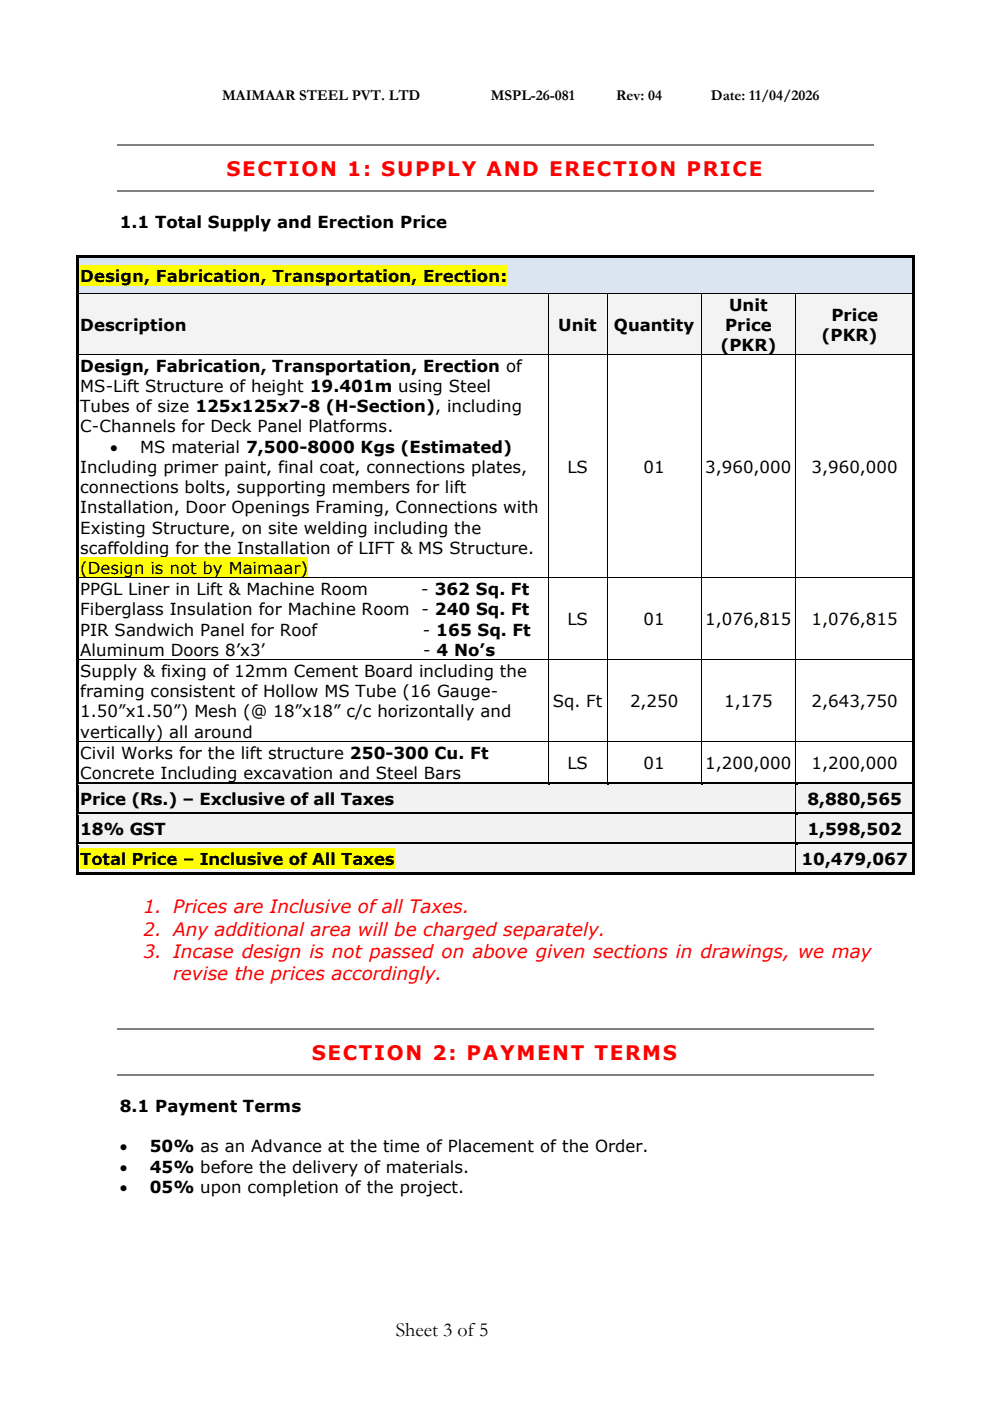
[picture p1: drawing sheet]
<svg xmlns="http://www.w3.org/2000/svg" width="210mm" height="297mm" viewBox="0 0 210 297" stroke-linecap="round" stroke-linejoin="round" font-family="sans-serif">
<defs><g id="words">
<g font-size="4.2" fill="#f00">
<text x="48" y="37.3">SECTION 1: SUPPLY AND ERECTION PRICE</text>
<text x="66.1" y="224.7">SECTION 2: PAYMENT TERMS</text>
</g>
<text font-size="4.2" x="83.9" y="283.2">Sheet 3 of5</text>
<g font-size="3.9" fill="#f00">
<text x="30.4" y="193.6">1. Prices are Inclusive of all Taxes.</text>
<text x="30.4" y="198.3">2. Any additional area will be charged separately.</text>
<text x="30.4" y="203">3. Incase design is not passed on above given sections in drawings, we may</text>
<text x="36.7" y="207.7">revise the prices accordingly.</text>
</g>
<g font-size="3.5">
<text x="25.4" y="48.4">1.1 Total Supply and Erection Price</text>
<text x="17" y="59.9">Design, Fabrication, Transportation, Erection:</text>
<text x="154.6" y="65.8">Unit</text>
<text x="17" y="70.1">Description</text>
<text x="118.3" y="70.1">Unit</text>
<text x="130.1" y="70.1">Quantity</text>
<text x="153.7" y="70.1">Price</text>
<text x="176.2" y="68">Price</text>
<text x="152.7" y="74.4">(PKR)</text>
<text x="174.1" y="72.3">(PKR)</text>
<text x="17" y="78.8">Design, Fabrication, Transportation, Erection of</text>
<text x="17" y="83.1">MS-Lift Structure of height 19.401m using Steel</text>
<text x="17" y="87.4">Tubes of size 125x125x7-8 (H-Section), including</text>
<text x="17" y="91.7">C-Channels for Deck Panel Platforms.</text>
<text x="23.4" y="95.9">•</text>
<text x="29.7" y="95.9">MS material 7,500-8000 Kgs (Estimated)</text>
<text x="17" y="100.2">Including primer paint, final coat, connections plates,</text>
<text x="120.3" y="100.2">LS</text>
<text x="136.4" y="100.2">01</text>
<text x="149.5" y="100.2">3,960,000</text>
<text x="172" y="100.2">3,960,000</text>
<text x="17" y="104.5">connections bolts, supporting members for lift</text>
<text x="17" y="108.8">Installation, Door Openings Framing, Connections with</text>
<text x="17" y="113.1">Existing Structure, on site welding including the</text>
<text x="17" y="117.4">scaffolding for the Installation of LIFT &amp; MS Structure.</text>
<text x="17" y="121.7">(Design is not by Maimaar)</text>
<text x="17" y="126.1">PPGL Liner in Lift &amp; Machine Room</text>
<text x="17" y="130.4">Fiberglass Insulation for Machine Room</text>
<text x="89.3" y="126.1">- 362 Sq. Ft</text>
<text x="89.3" y="130.4">- 240 Sq. Ft</text>
<text x="17" y="134.7">PIR Sandwich Panel for Roof</text>
<text x="89.6" y="134.7">- 165 Sq. Ft</text>
<text x="120.3" y="132.6">LS</text>
<text x="136.4" y="132.6">01</text>
<text x="149.5" y="132.6">1,076,815</text>
<text x="172" y="132.6">1,076,815</text>
<text x="17" y="139">Aluminum Doors 8’x3’</text>
<text x="17" y="143.5">Supply &amp; fixing of 12mm Cement Board including the</text>
<text x="89.7" y="139">- 4 No’s</text>
<text x="17" y="147.8">framing consistent of Hollow MS Tube (16 Gauge-</text>
<text x="117.2" y="149.9">Sq. Ft</text>
<text x="133.5" y="149.9">2,250</text>
<text x="153.5" y="149.9">1,175</text>
<text x="172" y="149.9">2,643,750</text>
<text x="17" y="152">1.50”x1.50”) Mesh (@ 18”x18” c/c horizontally and</text>
<text x="17" y="156.3">vertically) all around</text>
<text x="17" y="160.8">Civil Works for the lift structure 250-300 Cu. Ft</text>
<text x="17" y="165.1">Concrete Including excavation and Steel Bars</text>
<text x="120.3" y="163">LS</text>
<text x="136.4" y="163">01</text>
<text x="149.5" y="163">1,200,000</text>
<text x="172" y="163">1,200,000</text>
<text x="17" y="170.7">Price (Rs.) – Exclusive of all Taxes</text>
<text x="171.1" y="170.7">8,880,565</text>
<text x="17" y="177">18% GST</text>
<text x="171.1" y="177">1,598,502</text>
<text x="17" y="183.4">Total Price – Inclusive of All Taxes</text>
<text x="169.9" y="183.4">10,479,067</text>
<text x="25.4" y="235.7">8.1 Payment Terms</text>
<text x="25.4" y="244.3">•</text>
<text x="31.8" y="244.3">50% as an Advance at the time of Placement of the Order.</text>
<text x="25.4" y="248.6">•</text>
<text x="31.8" y="248.6">45% before the delivery of materials.</text>
<text x="25.4" y="252.8">•</text>
<text x="31.8" y="252.8">05% upon completion of the project.</text>
</g>
<g font-size="3.2">
<text x="47.1" y="21.3">MAIMAAR STEEL PVT. LTD</text>
<text x="104" y="21.3">MSPL-26-081</text>
<text x="130.6" y="21.3">Rev: 04</text>
<text x="150.7" y="21.3">Date: 11/04/2026</text>
</g>
</g></defs>
<path d="M24.9 30.8h160.3M24.9 40.4h160.3" fill="none" stroke="#808080" stroke-width=".25"/>
<g fill="#dbe5f1">
<path d="M16.7 54.7h176.8v7.5h-176.8z" fill-rule="evenodd"/>
<path d="M17 56.3h176.1v4.3h-176.1z" fill-rule="evenodd"/>
</g>
<path d="M17 56.3h90.5v4.3h-90.5z" fill-rule="evenodd" fill="#ff0"/>
<g fill="#000">
<path d="M16.1 54.2h.5v.5h-.5z" fill-rule="evenodd"/>
<path d="M16.1 54.2h.5v.5h-.5z" fill-rule="evenodd"/>
<path d="M16.6 54.2h176.9v.5h-176.9z" fill-rule="evenodd"/>
<path d="M193.5 54.2h.5v.5h-.5z" fill-rule="evenodd"/>
<path d="M193.5 54.2h.5v.5h-.5z" fill-rule="evenodd"/>
<path d="M16.1 54.7h.5v7.5h-.5z" fill-rule="evenodd"/>
<path d="M193.5 54.7h.5v7.5h-.5z" fill-rule="evenodd"/>
</g>
<path d="M16.6 54.7h176.9" fill="none" stroke="#dbe5f1" stroke-width=".21"/>
<g fill="#f3f3f3">
<path d="M16.7 62.3h99.4v12.8h-99.4z" fill-rule="evenodd"/>
<path d="M17 66.6h98.6v4.3h-98.6z" fill-rule="evenodd"/>
<path d="M116.2 62.3h12.4v12.8h-12.4z" fill-rule="evenodd"/>
<path d="M116.8 66.6h11.2v4.3h-11.2z" fill-rule="evenodd"/>
<path d="M128.7 62.3h20v12.8h-20z" fill-rule="evenodd"/>
<path d="M129.3 66.6h18.7v4.3h-18.7z" fill-rule="evenodd"/>
<path d="M148.7 62.3h19.9v12.8h-19.9z" fill-rule="evenodd"/>
<path d="M149.3 62.3h18.8v4.3h-18.8z" fill-rule="evenodd"/>
<path d="M149.3 66.6h18.8v4.3h-18.8z" fill-rule="evenodd"/>
<path d="M149.3 70.9h18.8v4.2h-18.8z" fill-rule="evenodd"/>
<path d="M168.7 62.3h24.8v12.8h-24.8z" fill-rule="evenodd"/>
<path d="M169.3 64.4h23.8v4.3h-23.8z" fill-rule="evenodd"/>
<path d="M169.3 68.7h23.8v4.3h-23.8z" fill-rule="evenodd"/>
</g>
<g fill="#000">
<path d="M16.1 62.2l.5 .1z" fill-rule="evenodd"/>
<path d="M16.1 62.3h.5v12.8h-.5z" fill-rule="evenodd"/>
<path d="M116.1 62.2l.1 .1z" fill-rule="evenodd"/>
<path d="M128.6 62.2l.1 .1z" fill-rule="evenodd"/>
<path d="M148.6 62.2l.1 .1z" fill-rule="evenodd"/>
<path d="M168.6 62.2l.1 .1z" fill-rule="evenodd"/>
<path d="M193.5 62.2l.5 .1z" fill-rule="evenodd"/>
<path d="M193.5 62.3h.5v12.8h-.5z" fill-rule="evenodd"/>
</g>
<path d="M16.6 62.2h99.5M116.2 62.3v12.8M116.2 62.2h12.4M128.7 62.3v12.8M128.7 62.2h19.9M148.7 62.3v12.8M148.7 62.2h19.9M168.7 62.3v12.8M168.7 62.2h24.8" fill="none" stroke="#000" stroke-width=".21"/>
<path d="M17 118.1h48.3v4.3h-48.3z" fill-rule="evenodd" fill="#ff0"/>
<g fill="#000">
<path d="M16.1 75.1l.5 .1z" fill-rule="evenodd"/>
<path d="M116.1 75.1l.1 .1z" fill-rule="evenodd"/>
<path d="M128.6 75.1l.1 .1z" fill-rule="evenodd"/>
<path d="M148.6 75.1l.1 .1z" fill-rule="evenodd"/>
<path d="M168.6 75.1l.1 .1z" fill-rule="evenodd"/>
<path d="M193.5 75.1l.5 .1z" fill-rule="evenodd"/>
<path d="M16.1 75.2h.5v47.2h-.5z" fill-rule="evenodd"/>
<path d="M16.1 122.4h.5v.2h-.5z" fill-rule="evenodd"/>
<path d="M16.1 122.6h.5v17.1h-.5z" fill-rule="evenodd"/>
<path d="M16.1 139.7h.5v.2h-.5z" fill-rule="evenodd"/>
<path d="M116.1 122.4h.2v.2h-.2z" fill-rule="evenodd"/>
<path d="M116.1 139.7h.2v.2h-.2z" fill-rule="evenodd"/>
<path d="M128.6 122.4h.2v.2h-.2z" fill-rule="evenodd"/>
<path d="M128.6 139.7h.2v.2h-.2z" fill-rule="evenodd"/>
<path d="M148.6 122.4h.2v.2h-.2z" fill-rule="evenodd"/>
<path d="M148.6 139.7h.2v.2h-.2z" fill-rule="evenodd"/>
<path d="M168.6 122.4h.2v.2h-.2z" fill-rule="evenodd"/>
<path d="M168.6 139.7h.2v.2h-.2z" fill-rule="evenodd"/>
<path d="M193.5 75.2h.5v47.2h-.5z" fill-rule="evenodd"/>
<path d="M193.5 122.4h.5v.2h-.5z" fill-rule="evenodd"/>
<path d="M193.5 122.6h.5v17.1h-.5z" fill-rule="evenodd"/>
<path d="M193.5 139.7h.5v.2h-.5z" fill-rule="evenodd"/>
<path d="M16.1 139.9h.5v17.2h-.5z" fill-rule="evenodd"/>
<path d="M16.1 157.1h.5v.1h-.5z" fill-rule="evenodd"/>
<path d="M116.1 157.1h.2v.1h-.2z" fill-rule="evenodd"/>
<path d="M128.6 157.1h.2v.1h-.2z" fill-rule="evenodd"/>
<path d="M148.6 157.1h.2v.1h-.2z" fill-rule="evenodd"/>
<path d="M168.6 157.1h.2v.1h-.2z" fill-rule="evenodd"/>
<path d="M193.5 139.9h.5v17.2h-.5z" fill-rule="evenodd"/>
<path d="M193.5 157.1h.5v.1h-.5z" fill-rule="evenodd"/>
<path d="M16.1 157.2h.5v8.6h-.5z" fill-rule="evenodd"/>
<path d="M193.5 157.2h.5v8.6h-.5z" fill-rule="evenodd"/>
</g>
<g fill="none" stroke="#000" stroke-width=".21">
<path d="M16.6 75.2h99.5M116.2 75.2v47.2M116.2 75.2h12.4M128.7 75.2v47.2M128.7 75.2h19.9M148.7 75.2v47.2M148.7 75.2h19.9M168.7 75.2v47.2M168.7 75.2h24.8M16.6 122.5h99.5M16.6 139.8h99.5M116.2 122.6v17.1"/>
<path d="M116.2 139.9v17.2M116.3 122.5h12.3M116.3 139.8h12.3M128.7 122.6v17.1M128.7 139.9v17.2M128.8 122.5h19.8M128.8 139.8h19.8M148.7 122.6v17.1M148.7 139.9v17.2M148.8 122.5h19.8M148.8 139.8h19.8M168.7 122.6v17.1"/>
<path d="M168.7 139.9v17.2M168.8 122.5h24.7M168.8 139.8h24.7M16.6 157.2h99.5M116.2 157.2v8.6M116.3 157.2h12.3M128.7 157.2v8.6M128.8 157.2h19.8M148.7 157.2v8.6M148.8 157.2h19.8M168.7 157.2v8.6M168.8 157.2h24.7"/>
</g>
<g fill="#f2f2f2">
<path d="M16.7 166.4h151.9v5.8h-151.9z" fill-rule="evenodd"/>
<path d="M17 167.1h151.1v4.3h-151.1z" fill-rule="evenodd"/>
<path d="M168.7 166.4h24.8v5.8h-24.8z" fill-rule="evenodd"/>
<path d="M169.3 167.1h23.8v4.3h-23.8z" fill-rule="evenodd"/>
</g>
<g fill="#000">
<path d="M16.1 165.8h.5v.6h-.5z" fill-rule="evenodd"/>
<path d="M16.6 165.8h99.5v.5h-99.5z" fill-rule="evenodd"/>
</g>
<path d="M16.6 166.3h99.5" fill="none" stroke="#f2f2f2" stroke-width=".21"/>
<path d="M116.1 166.3l.6 .1z" fill-rule="evenodd" fill="#f2f2f2"/>
<g fill="#000">
<path d="M116.1 165.8h.6v.5h-.6z" fill-rule="evenodd"/>
<path d="M116.7 165.8h11.9v.5h-11.9z" fill-rule="evenodd"/>
</g>
<path d="M116.7 166.3h11.9" fill="none" stroke="#f2f2f2" stroke-width=".21"/>
<path d="M128.6 166.3l.5 .1z" fill-rule="evenodd" fill="#f2f2f2"/>
<g fill="#000">
<path d="M128.6 165.8h.5v.5h-.5z" fill-rule="evenodd"/>
<path d="M129.1 165.8h19.5v.5h-19.5z" fill-rule="evenodd"/>
</g>
<path d="M129.1 166.3h19.5" fill="none" stroke="#f2f2f2" stroke-width=".21"/>
<path d="M148.6 166.3l.5 .1z" fill-rule="evenodd" fill="#f2f2f2"/>
<g fill="#000">
<path d="M148.6 165.8h.5v.5h-.5z" fill-rule="evenodd"/>
<path d="M149.1 165.8h19.5v.5h-19.5z" fill-rule="evenodd"/>
</g>
<path d="M149.1 166.3h19.5" fill="none" stroke="#f2f2f2" stroke-width=".21"/>
<path d="M168.7 166.3l.5 .1z" fill-rule="evenodd" fill="#f2f2f2"/>
<g fill="#000">
<path d="M16.1 166.4h.5v5.8h-.5z" fill-rule="evenodd"/>
<path d="M168.6 165.8h.6v.5h-.6z" fill-rule="evenodd"/>
<path d="M169.2 165.8h24.3v.5h-24.3z" fill-rule="evenodd"/>
<path d="M193.5 165.8h.5v.6h-.5z" fill-rule="evenodd"/>
<path d="M193.5 166.4h.5v5.8h-.5z" fill-rule="evenodd"/>
</g>
<path d="M169.2 166.3h24.3" fill="none" stroke="#f2f2f2" stroke-width=".21"/>
<path d="M168.7 166.4v5.8" fill="none" stroke="#000" stroke-width=".21"/>
<g fill="#f2f2f2">
<path d="M16.7 172.7h151.9v5.8h-151.9z" fill-rule="evenodd"/>
<path d="M17 173.5h151.1v4.2h-151.1z" fill-rule="evenodd"/>
<path d="M168.7 172.7h24.8v5.8h-24.8z" fill-rule="evenodd"/>
<path d="M169.3 173.5h23.8v4.2h-23.8z" fill-rule="evenodd"/>
</g>
<g fill="#000">
<path d="M16.1 172.2h.5v.5h-.5z" fill-rule="evenodd"/>
<path d="M16.6 172.2h152v.5h-152z" fill-rule="evenodd"/>
</g>
<path d="M16.6 172.7h152" fill="none" stroke="#f2f2f2" stroke-width=".21"/>
<path d="M168.7 172.7h.5z" fill-rule="evenodd" fill="#f2f2f2"/>
<g fill="#000">
<path d="M16.1 172.7h.5v5.8h-.5z" fill-rule="evenodd"/>
<path d="M168.6 172.2h.6v.5h-.6z" fill-rule="evenodd"/>
<path d="M169.2 172.2h24.3v.5h-24.3z" fill-rule="evenodd"/>
<path d="M193.5 172.2h.5v.5h-.5z" fill-rule="evenodd"/>
<path d="M193.5 172.7h.5v5.8h-.5z" fill-rule="evenodd"/>
</g>
<path d="M169.2 172.7h24.3" fill="none" stroke="#f2f2f2" stroke-width=".21"/>
<path d="M168.7 172.7v5.8" fill="none" stroke="#000" stroke-width=".21"/>
<g fill="#f2f2f2">
<path d="M16.7 179.1h151.9v5.8h-151.9z" fill-rule="evenodd"/>
<path d="M17 179.8h151.1v4.3h-151.1z" fill-rule="evenodd"/>
</g>
<path d="M17 179.8h66.6v4.3h-66.6z" fill-rule="evenodd" fill="#ff0"/>
<g fill="#f2f2f2">
<path d="M168.7 179.1h24.8v5.8h-24.8z" fill-rule="evenodd"/>
<path d="M169.3 179.8h23.8v4.3h-23.8z" fill-rule="evenodd"/>
</g>
<g fill="#000">
<path d="M16.1 178.5h.5v.6h-.5z" fill-rule="evenodd"/>
<path d="M16.6 178.5h152v.5h-152z" fill-rule="evenodd"/>
</g>
<path d="M16.6 179h152" fill="none" stroke="#f2f2f2" stroke-width=".21"/>
<path d="M168.7 179l.5 .1z" fill-rule="evenodd" fill="#f2f2f2"/>
<g fill="#000">
<path d="M168.6 178.5h.6v.5h-.6z" fill-rule="evenodd"/>
<path d="M169.2 178.5h24.3v.5h-24.3z" fill-rule="evenodd"/>
<path d="M193.5 178.5h.5v.6h-.5z" fill-rule="evenodd"/>
<path d="M16.1 179.1h.5v5.8h-.5z" fill-rule="evenodd"/>
<path d="M16.1 184.9h.5v.5h-.5z" fill-rule="evenodd"/>
<path d="M16.1 184.9h.5v.5h-.5z" fill-rule="evenodd"/>
<path d="M16.6 184.9h152v.5h-152z" fill-rule="evenodd"/>
<path d="M168.6 184.9h.6v.5h-.6z" fill-rule="evenodd"/>
<path d="M169.2 184.9h24.3v.5h-24.3z" fill-rule="evenodd"/>
<path d="M193.5 179.1h.5v5.8h-.5z" fill-rule="evenodd"/>
<path d="M193.5 184.9h.5v.5h-.5z" fill-rule="evenodd"/>
<path d="M193.5 184.9h.5v.5h-.5z" fill-rule="evenodd"/>
</g>
<path d="M169.2 179h24.3" fill="none" stroke="#f2f2f2" stroke-width=".21"/>
<path d="M168.7 179.1v5.8" fill="none" stroke="#000" stroke-width=".21"/>
<path d="M24.9 218.1h160.3M24.9 227.8h160.3" fill="none" stroke="#808080" stroke-width=".25"/>
<use href="#words"/>
</svg>
